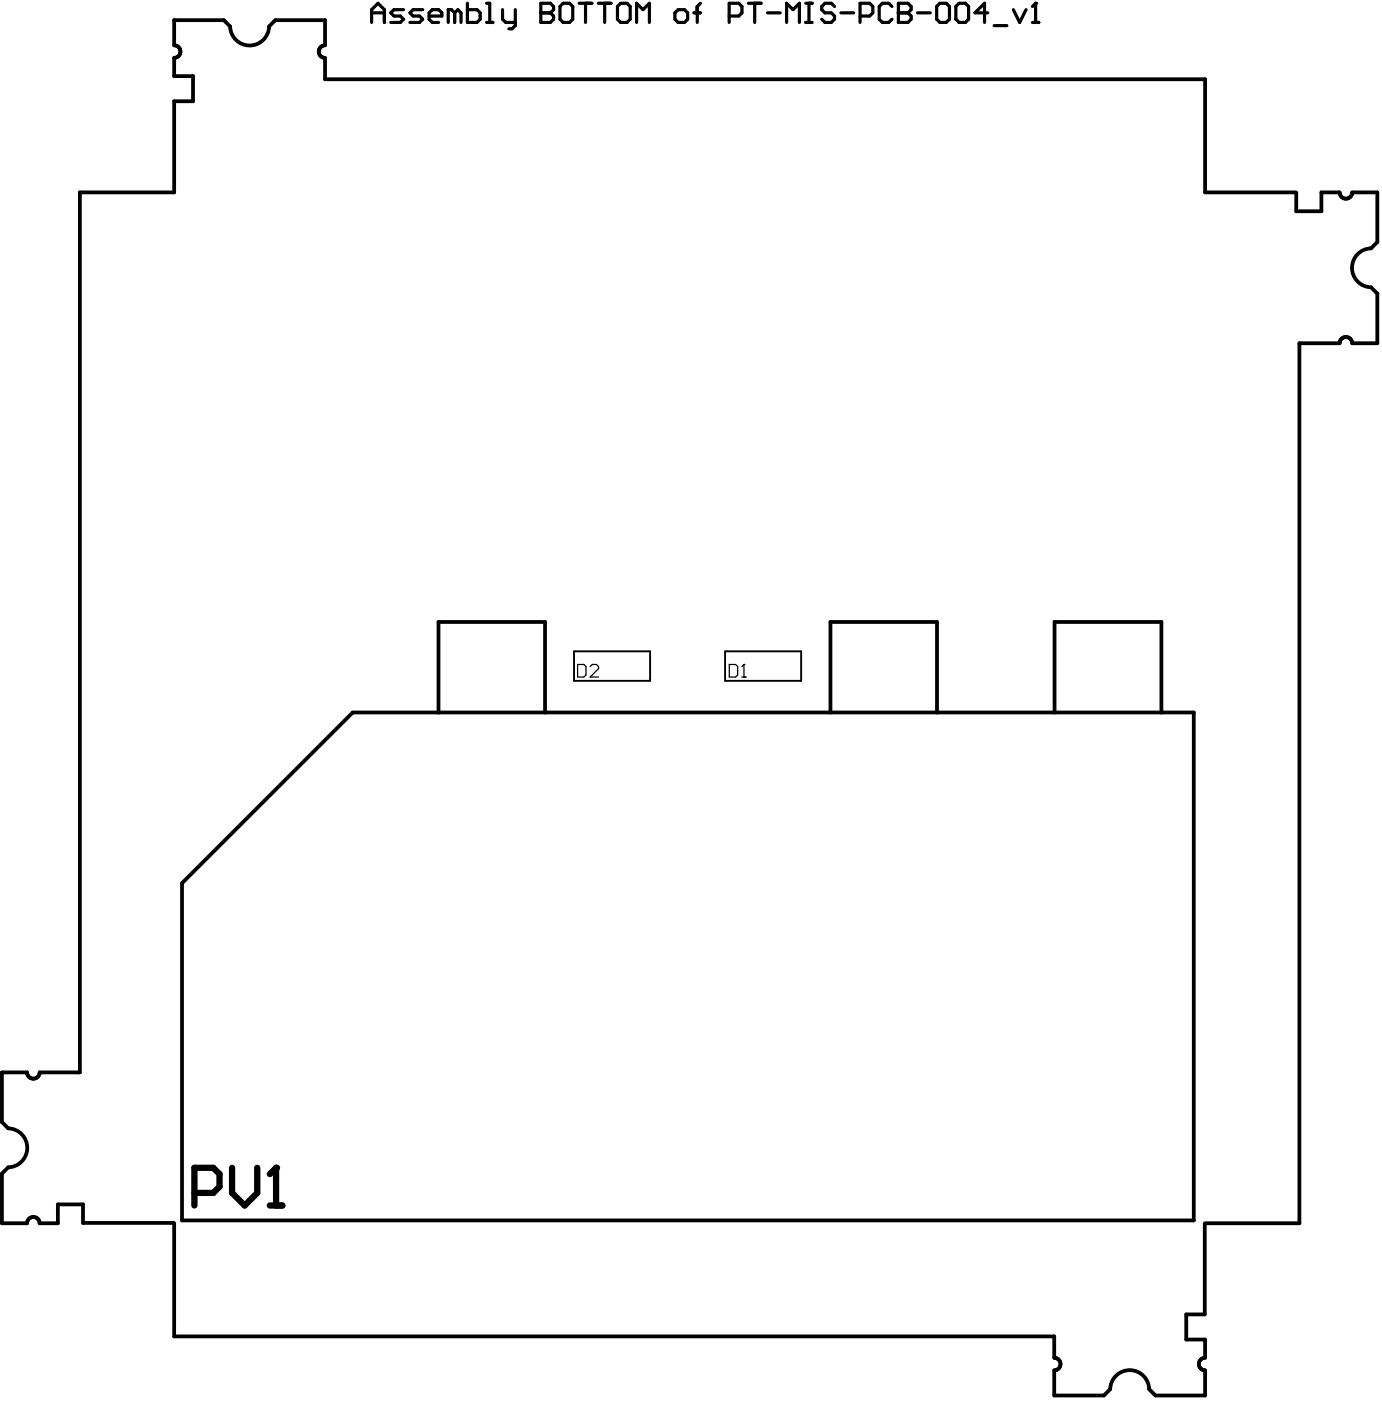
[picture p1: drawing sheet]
<svg xmlns="http://www.w3.org/2000/svg" width="365mm" height="370mm" viewBox="0 0 365 370" stroke-linecap="round" stroke-linejoin="round" font-family="sans-serif">
<path d="M342.7 50.9h-24v-29.9h-232.7v-5.7a1.66 1.66 0 0 1-1.7-1.7 1.66 1.66 0 0 1 1.7-1.6v-6.7h-13.2l-1.6 1.7a5.2 5.2 0 0 1-5.2 5 5.2 5.2 0 0 1-5.1-5l-1.7-1.7h-13.1v6.7a1.66 1.66 0 0 1 1.6 1.6 1.66 1.66 0 0 1-1.6 1.7v4.8h4.9v6.7h-4.9v24.1h-25v232.6h-10.6a1.66 1.66 0 0 1-1.7 1.7 1.66 1.66 0 0 1-1.6-1.7h-6.7v13.2l1.7 1.6a5.2 5.2 0 0 1 5 5.2 5.2 5.2 0 0 1-5 5.1l-1.7 1.7v13.1h6.7a1.66 1.66 0 0 1 1.6-1.6 1.66 1.66 0 0 1 1.7 1.6h4.8v-5h6.7v4.9h24M342.8 51v4.9h6.7v-5h4.8a1.66 1.66 0 0 0 1.6 1.6 1.66 1.66 0 0 0 1.7-1.6h6.6v13.1l-1.6 1.7a5.2 5.2 0 0 0-5.1 5.1 5.2 5.2 0 0 0 5.1 5.2l1.6 1.6v13.2h-6.6a1.66 1.66 0 0 0-1.7-1.7 1.66 1.66 0 0 0-1.6 1.7h-10.7v232.6h-24.9M93.4 188.4h222.3v134.3h-267.6v-89.2l45.2-45.1M144.1 188.4v-24h-28.1v24M219.6 188.4v-24h28.2v24M278.9 188.4v-24h28.2v24M46.1 323.4v29.9h232.7v5.7a1.66 1.66 0 0 1 1.7 1.7 1.66 1.66 0 0 1-1.7 1.6v6.7h13.1l1.7-1.7a5.2 5.2 0 0 1 5.1-5 5.2 5.2 0 0 1 5.2 5l1.7 1.7h13.1v-6.7a1.66 1.66 0 0 1-1.7-1.6 1.66 1.66 0 0 1 1.7-1.7v-4.8h-5v-6.7h4.9v-24" fill="none" stroke="#000" stroke-width="1"/>
<g fill="none" stroke="#000" stroke-width=".84">
<path d="M98.3 5.9v-3.3l1.7-1.7 1.7 1.7v3.3M98.3 3.4h3.4M106.7 2.6h-2.5l-.9 .8 .9 .8h1.7l.8 .9-.8 .8h-2.6M111.8 2.6h-2.5l-.9 .8 .9 .8h1.6l.9 .9-.9 .8h-2.5M113.5 4.2h3.4v-.8l-.9-.8h-1.7l-.8 .8v1.7l.8 .8h1.7M120.2 3.4l-.8-.8h-.9v3.3M120.2 3.4v2.5M120.2 3.4l.9-.8 .8 .8v2.5M123.6 .9v5h2.5l.9-.8v-1.7l-.9-.8h-2.5M128.7 5.9h1.7M128.7 .9h.8v5M132.9 2.6v2.5l.8 .8h2.6"/>
<path d="M136.3 2.6v4.2l-.9 .8h-.8M143 3.4h2.6M143 .9h2.6l.8 .8v.9l-.8 .8 .8 .8v.9l-.8 .8h-2.6zM148.1 1.7l.8-.8h1.7l.9 .8v3.4l-.9 .8h-1.7l-.8-.8zM153.2 .9h3.3M154.8 .9v5M158.2 .9h3.4M159.9 .9v5M164.1 .9h1.7l.9 .8v3.4l-.9 .8h-1.7l-.8-.8v-3.4zM168.4 5.9v-5l1.6 1.7 1.7-1.7v5M179.3 2.6h1.7l.9 .8v1.7l-.9 .8h-1.7l-.8-.8v-1.7zM183.5 3.4h1.7"/>
<path d="M185.2 .9l-.8 .8v4.2M192.8 4.2h2.6l.8-.8v-1.7l-.8-.8h-2.6v5M197.9 .9h3.4M199.6 .9v5M203 3.4h3.3M208 5.9v-5l1.7 1.7 1.7-1.7v5M213.1 5.9h1.7M213.1 .9h1.7M213.9 .9v5M220.7 1.7l-.9-.8h-1.6l-.9 .8v.9l.9 .8h1.6l.9 .8v.9l-.9 .8h-1.6l-.9-.8M222.4 3.4h3.4M227.4 4.2h2.6l.8-.8v-1.7l-.8-.8h-2.6v5"/>
<path d="M235.9 1.7l-.9-.8h-1.6l-.9 .8v3.4l.9 .8h1.6l.9-.8M237.6 3.4h2.5M237.6 .9h2.5l.9 .8v.9l-.9 .8 .9 .8v.9l-.9 .8h-2.5zM242.6 3.4h3.4M247.7 1.7l.9-.8h1.6l.9 .8v3.4l-.9 .8h-1.6l-.9-.8zM252.8 1.7l.8-.8h1.7l.9 .8v3.4l-.9 .8h-1.7l-.8-.8zM261.2 3.4h-3.4l2.6-2.5v5M262.9 6.8h3.4M268 2.6l1.7 3.3 1.6-3.3M273 5.9h1.7M273 1.7l.9-.8v5M93.3 188.4h.1"/>
<path d="M48.1 233.5h.1"/>
</g>
<path d="M151.8 172.2h20.1v7.8h-20.1zM191.8 172.2h20.1v7.8h-20.1z" fill="none" stroke="#000" stroke-width=".5"/>
<path d="M152.7 175.7h1.7l.6 .5v2.3l-.6 .5h-1.7zM156.1 176.2l.5-.5h1.1l.6 .5v.6l-2.2 2.2h2.2M192.9 175.7h1.6l.6 .5v2.3l-.6 .5h-1.6zM196.2 179h1.1M196.2 176.2l.5-.5v3.3" fill="none" stroke="#000" stroke-width=".33"/>
<g fill="#000">
<circle cx="143" cy="3.4" r=".42"/>
<circle cx="237.6" cy="3.4" r=".42"/>
<circle cx="273.9" cy=".9" r=".42"/>
<circle cx="196.7" cy="175.7" r=".17"/>
<circle cx="73" cy="308.8" r=".83"/>
</g>
<path d="M51.4 315.4h5l1.7-1.7v-3.3l-1.7-1.6h-5v9.9M61.4 308.8v6.6l3.3 3.3 3.3-3.3v-6.6M71.4 318.7h3.3M71.4 310.4l1.6-1.6v9.9" fill="none" stroke="#000" stroke-width="1.7"/>
</svg>
